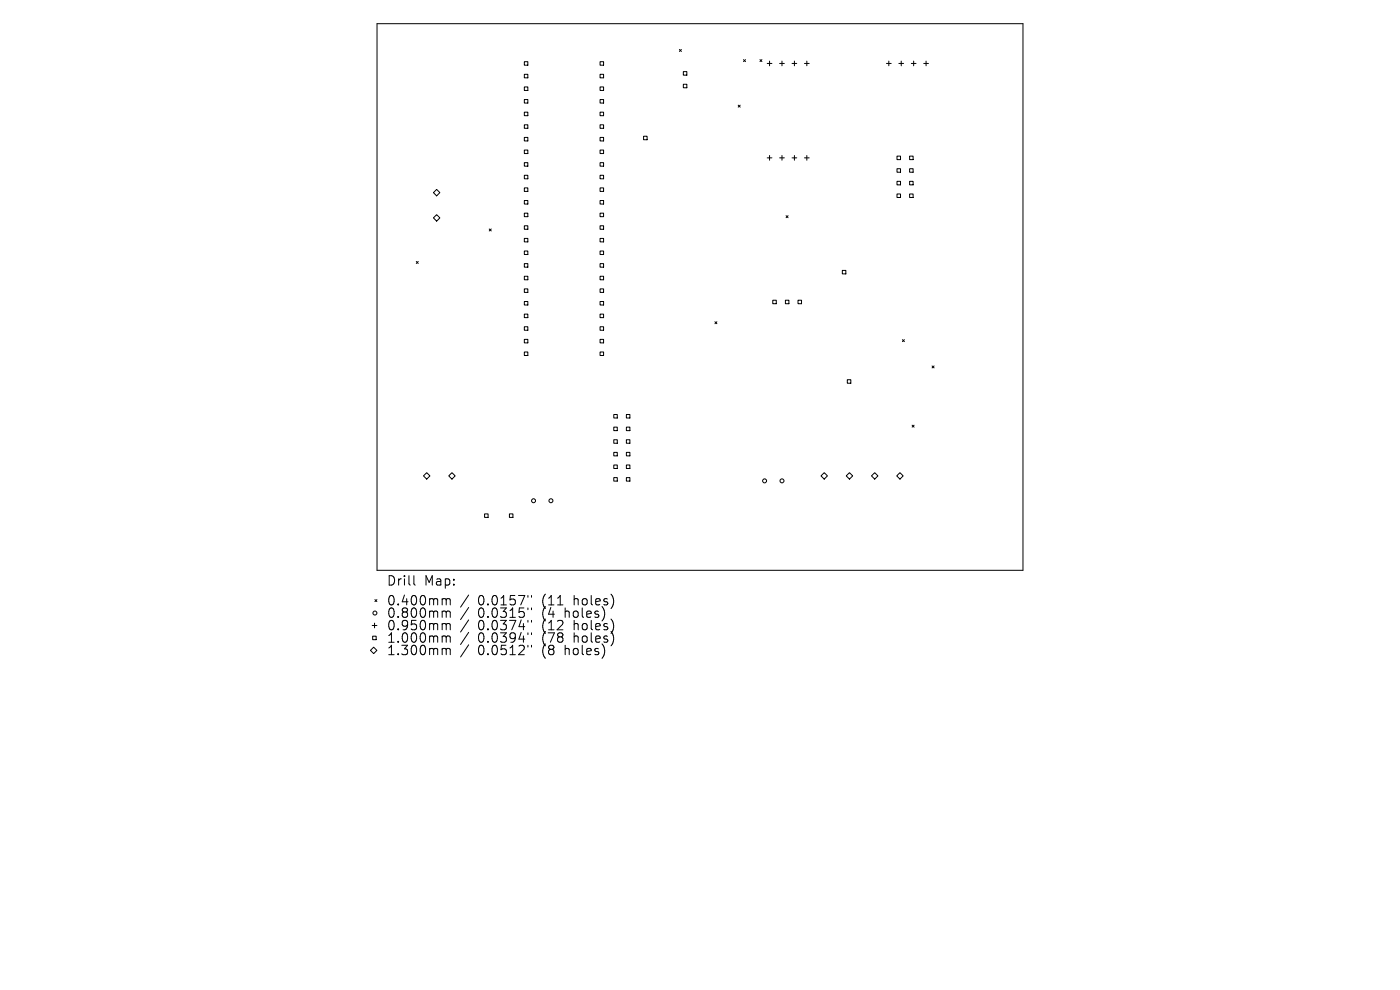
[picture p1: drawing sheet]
<svg xmlns="http://www.w3.org/2000/svg" width="297mm" height="210mm" viewBox="0 0 297 210" stroke-linecap="round" stroke-linejoin="round" font-family="sans-serif">
<defs><g id="words">
<g font-size="2.8">
<text x="82" y="124.5">Drill</text>
<text x="90" y="124.5">Map:</text>
<text x="82" y="128.7">0.400mm</text>
<text x="82" y="131.3">0.800mm</text>
<text x="101.4" y="128.7">0.0157&quot;</text>
<text x="101.4" y="131.3">0.0315&quot;</text>
<text x="115.1" y="128.7">(11</text>
<text x="115.1" y="131.3">(4</text>
<text x="120.1" y="131.3">holes)</text>
<text x="122" y="128.7">holes)</text>
<text x="82" y="134">0.950mm</text>
<text x="82" y="136.6">1.000mm</text>
<text x="101.4" y="134">0.0374&quot;</text>
<text x="101.4" y="136.6">0.0394&quot;</text>
<text x="115.1" y="134">(12</text>
<text x="115.1" y="136.6">(78</text>
<text x="122" y="134">holes)</text>
<text x="122" y="136.6">holes)</text>
<text x="82" y="139.3">1.300mm</text>
<text x="101.4" y="139.3">0.0512&quot;</text>
<text x="115.1" y="139.3">(8</text>
<text x="120.1" y="139.3">holes)</text>
</g>
</g></defs>
<g fill="none" stroke="#000" stroke-width=".21">
<path d="M80 5h137v116h-137zM111.2 13.1h.8v.7h-.8zM111.2 15.8h.8v.7h-.8zM111.2 18.4h.8v.8h-.8zM127.3 13.1h.7v.7h-.7zM127.3 15.8h.7v.7h-.7zM127.3 18.4h.7v.8h-.7zM144.1 10.5l.5 .4M144.6 10.5l-.5 .4M145 15.2h.7v.7h-.7zM145 17.9h.7v.7h-.7zM157.7 12.7l.5 .4"/>
<path d="M158.2 12.7l-.5 .4M161.2 12.6l.4 .5M161.6 12.6l-.4 .5M162.8 13.5h1M163.3 13v1M165.4 13.5h1M165.9 13v1M168 13.5h1M168.5 13v1M170.7 13.5h1M171.2 13v1M188.1 13.5h1"/>
<path d="M188.6 13v1M190.7 13.5h1M191.2 13v1M193.3 13.5h1M193.8 13v1M196 13.5h1M196.5 13v1M111.2 21.1h.8v.8h-.8zM111.2 23.8h.8v.7h-.8zM111.2 26.5h.8v.7h-.8zM111.2 29.2h.8v.7h-.8zM111.2 31.8h.8v.8h-.8z"/>
<path d="M111.2 34.5h.8v.8h-.8zM111.2 37.2h.8v.7h-.8zM111.2 39.9h.8v.7h-.8zM127.3 21.1h.7v.8h-.7zM127.3 23.8h.7v.7h-.7zM127.3 26.5h.7v.7h-.7zM127.3 29.2h.7v.7h-.7zM127.3 31.8h.7v.8h-.7zM127.3 34.5h.7v.8h-.7zM127.3 37.2h.7v.7h-.7zM127.3 39.9h.7v.7h-.7zM136.5 28.9h.8v.7h-.8z"/>
<path d="M156.6 22.3l.4 .4M157 22.3l-.4 .4M162.8 33.5h1M163.3 33v1M165.4 33.5h1M165.9 33v1M168 33.5h1M168.5 33v1M170.7 33.5h1M171.2 33v1M190.3 33.1h.7v.8h-.7zM190.3 35.8h.7v.7h-.7z"/>
<path d="M190.3 38.5h.7v.7h-.7zM193 33.1h.7v.8h-.7zM193 35.8h.7v.7h-.7zM193 38.5h.7v.7h-.7zM88.3 55.5l.4 .4M88.7 55.5l-.4 .4M91.9 40.9l.7-.7 .7 .7-.7 .7zM91.9 46.2l.7-.7 .7 .7-.7 .7zM103.8 48.6l.4 .4M104.2 48.6l-.4 .4M111.2 42.5h.8v.8h-.8zM111.2 45.2h.8v.8h-.8z"/>
<path d="M111.2 47.9h.8v.7h-.8zM111.2 50.6h.8v.7h-.8zM111.2 53.2h.8v.8h-.8zM111.2 55.9h.8v.8h-.8zM111.2 58.6h.8v.7h-.8zM127.3 42.5h.7v.8h-.7zM127.3 45.2h.7v.8h-.7zM127.3 47.9h.7v.7h-.7zM127.3 50.6h.7v.7h-.7zM127.3 53.2h.7v.8h-.7zM127.3 55.9h.7v.8h-.7zM127.3 58.6h.7v.7h-.7z"/>
<path d="M166.8 45.8l.4 .4M167.2 45.8l-.4 .4M178.7 57.4h.7v.7h-.7zM190.3 41.1h.7v.8h-.7zM193 41.1h.7v.8h-.7zM111.2 61.3h.8v.7h-.8zM111.2 64h.8v.7h-.8zM111.2 66.6h.8v.8h-.8zM111.2 69.3h.8v.8h-.8zM111.2 72h.8v.7h-.8zM111.2 74.7h.8v.7h-.8zM127.3 61.3h.7v.7h-.7z"/>
<path d="M127.3 64h.7v.7h-.7zM127.3 66.6h.7v.8h-.7zM127.3 69.3h.7v.8h-.7zM127.3 72h.7v.7h-.7zM127.3 74.7h.7v.7h-.7zM151.7 68.3l.4 .4M152.1 68.3l-.4 .4M163.9 63.7h.8v.7h-.8zM166.6 63.7h.8v.7h-.8zM169.3 63.7h.7v.7h-.7zM191.4 72l.5 .5M191.9 72l-.5 .5"/>
<path d="M197.7 77.6l.5 .4M198.2 77.6l-.5 .4M130.2 87.9h.8v.8h-.8zM130.2 90.6h.8v.8h-.8zM130.2 93.3h.8v.7h-.8zM130.2 96h.8v.7h-.8zM130.2 98.6h.8v.8h-.8zM132.9 87.9h.7v.8h-.7zM132.9 90.6h.7v.8h-.7zM132.9 93.3h.7v.7h-.7zM132.9 96h.7v.7h-.7zM132.9 98.6h.7v.8h-.7z"/>
<path d="M179.8 80.5h.7v.8h-.7zM193.5 90.2l.4 .4M193.9 90.2l-.4 .4M89.8 100.9l.7-.6 .7 .6-.7 .7zM95.2 100.9l.7-.6 .7 .6-.7 .7zM102.8 109h.7v.8h-.7zM108.1 109h.7v.8h-.7zM130.2 101.3h.8v.8h-.8zM132.9 101.3h.7v.8h-.7zM174.2 100.9l.7-.6 .6 .6-.6 .7zM179.5 100.9l.7-.6 .7 .6-.7 .7zM184.9 100.9l.7-.6 .6 .6-.6 .7z"/>
<path d="M190.2 100.9l.7-.6 .7 .6-.7 .7zM79 132.7h1M79.1 135h.7v.7h-.7zM79.3 137.3l.7 .7-.7 .6-.7-.6zM79.5 132.2v1M79.5 127.2l.5 .4M80 127.2l-.5 .4M87.8 122.1v1.7l.3 .3M94.1 127h.3l.3 .3M94.1 129.6h.3l.3 .3M94.1 132.3h.3l.3 .3M94.1 134.9l.5 .1 .1 .2"/>
<path d="M94.1 137.5h.3l.3 .3M94.7 127.3l.2-.3 .5 .1 .1 1.2M94.7 127.3v1M94.7 129.9v1.1M94.7 132.6v1M94.7 135.2v1M94.7 137.8v1.1M94.7 129.9l.2-.3 .5 .1 .1 1.3M94.7 132.6l.2-.3 .5 .1 .1 1.2M94.7 135.2l.2-.3 .5 .1 .1 1.2M94.7 137.8l.2-.3 .5 .1 .1 1.3M99.4 126.2l-1.7 2.6"/>
<path d="M99.4 128.9l-1.7 2.5M99.4 131.5l-1.7 2.6M99.4 134.1l-1.7 2.6M99.4 136.8l-1.7 2.6M112 126.3v.4M112 129v.3M112 131.6v.4M112 134.2v.4M112 136.9v.4M112.8 126.3v.4M112.8 129v.3M112.8 131.6v.4"/>
<path d="M112.8 134.2v.4M112.8 136.9v.4"/>
<circle cx="113.2" cy="106.2" r=".42"/>
<circle cx="116.9" cy="106.2" r=".42"/>
<circle cx="162.2" cy="102" r=".42"/>
<circle cx="165.9" cy="102" r=".42"/>
<circle cx="79.5" cy="130" r=".42"/>
</g>
<use href="#words"/>
</svg>
